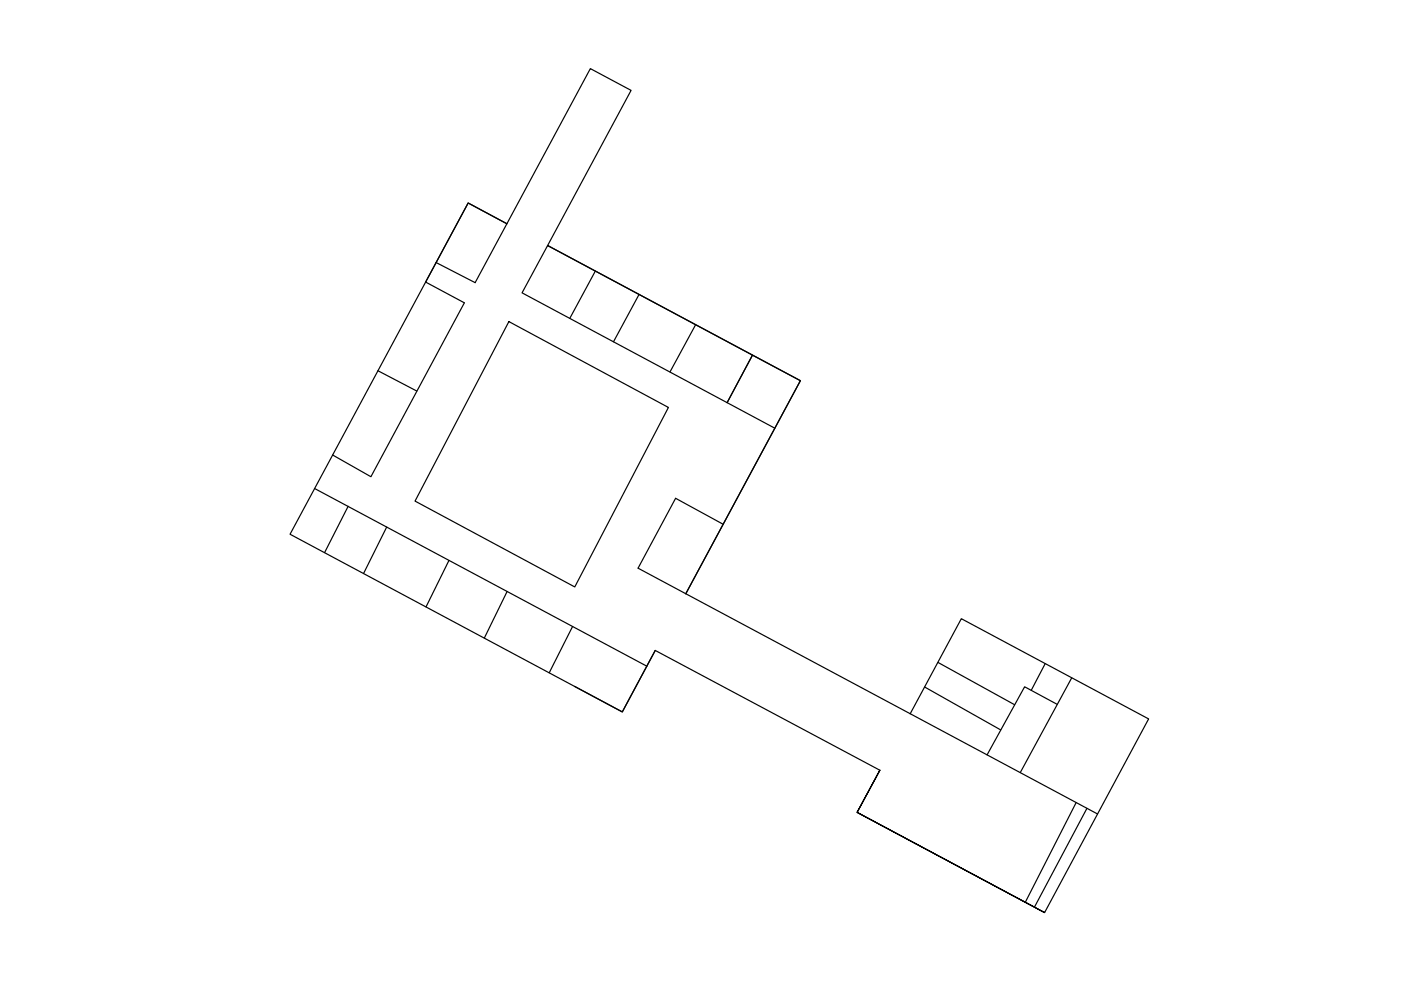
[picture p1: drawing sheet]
<svg xmlns="http://www.w3.org/2000/svg" width="297mm" height="210mm" viewBox="0 0 297 210" stroke-linecap="round" stroke-linejoin="round" font-family="sans-serif">
<!-- layer: 0 -->
<g fill="none" stroke="#000" stroke-width=".25">
<path d="M92.4 55.7l8.3 4.2 6.8-12.5-8.2-4.4-9.1 16.8 8.3 4.4-19.9 36.9-8.1-4.6M126.2 57.5l-5.4 10M80.1 78.6l8.3 4.3M107.9 68.2l33.8 18.2-19.8 38-33.9-18.2zM135.5 62.4l-5.4 10.1M147.5 68.9l-5.4 10M164.3 90.8l-10.1-5.4 5.3-10.1 10.2 5.4-24.3 45.2 24.3-45.2-53.6-28.6-5.4 10 43.5 23.3 5.3-10.1-43.4-23.2 17.7-32.9-8.6-4.7-17.7 32.9-8.2-4.4-37.8 70.3 70.4 37.6 7-13M66.7 103.6l70.4 37.7M73.8 107.3l-5 9.9M82 111.7l-4.9 9.9M95.2 118.8l-4.9 9.9M153.3 111.2l-10.1-5.6-7.9 14.9 57.7 30.8"/>
<path d="M107.5 125.4l-4.8 9.9M121.4 132.8l-5 9.8M138.9 137.9l-7 13-10.1-5.4M138.9 137.9l47.6 25.4M193 151.3l10.8-20.1 39.7 21.2-22 41.1-39.8-21.3 4.8-8.9-4.8 8.9 39.8 21.3M193 151.3l39.7 21.3M196 145.7l16.2 9.1M198.9 140.4l16.2 9M221.6 140.7l-3 5.7M224.1 149.3l-6.9-3.7-7.9 14.4M227.2 143.7l-10.9 20.1M193.9 178.8l.1 .1"/>
<path d="M228.2 170.2l-10.8 21.1M230.4 171.4l-11.1 20.9"/>
</g>
</svg>
